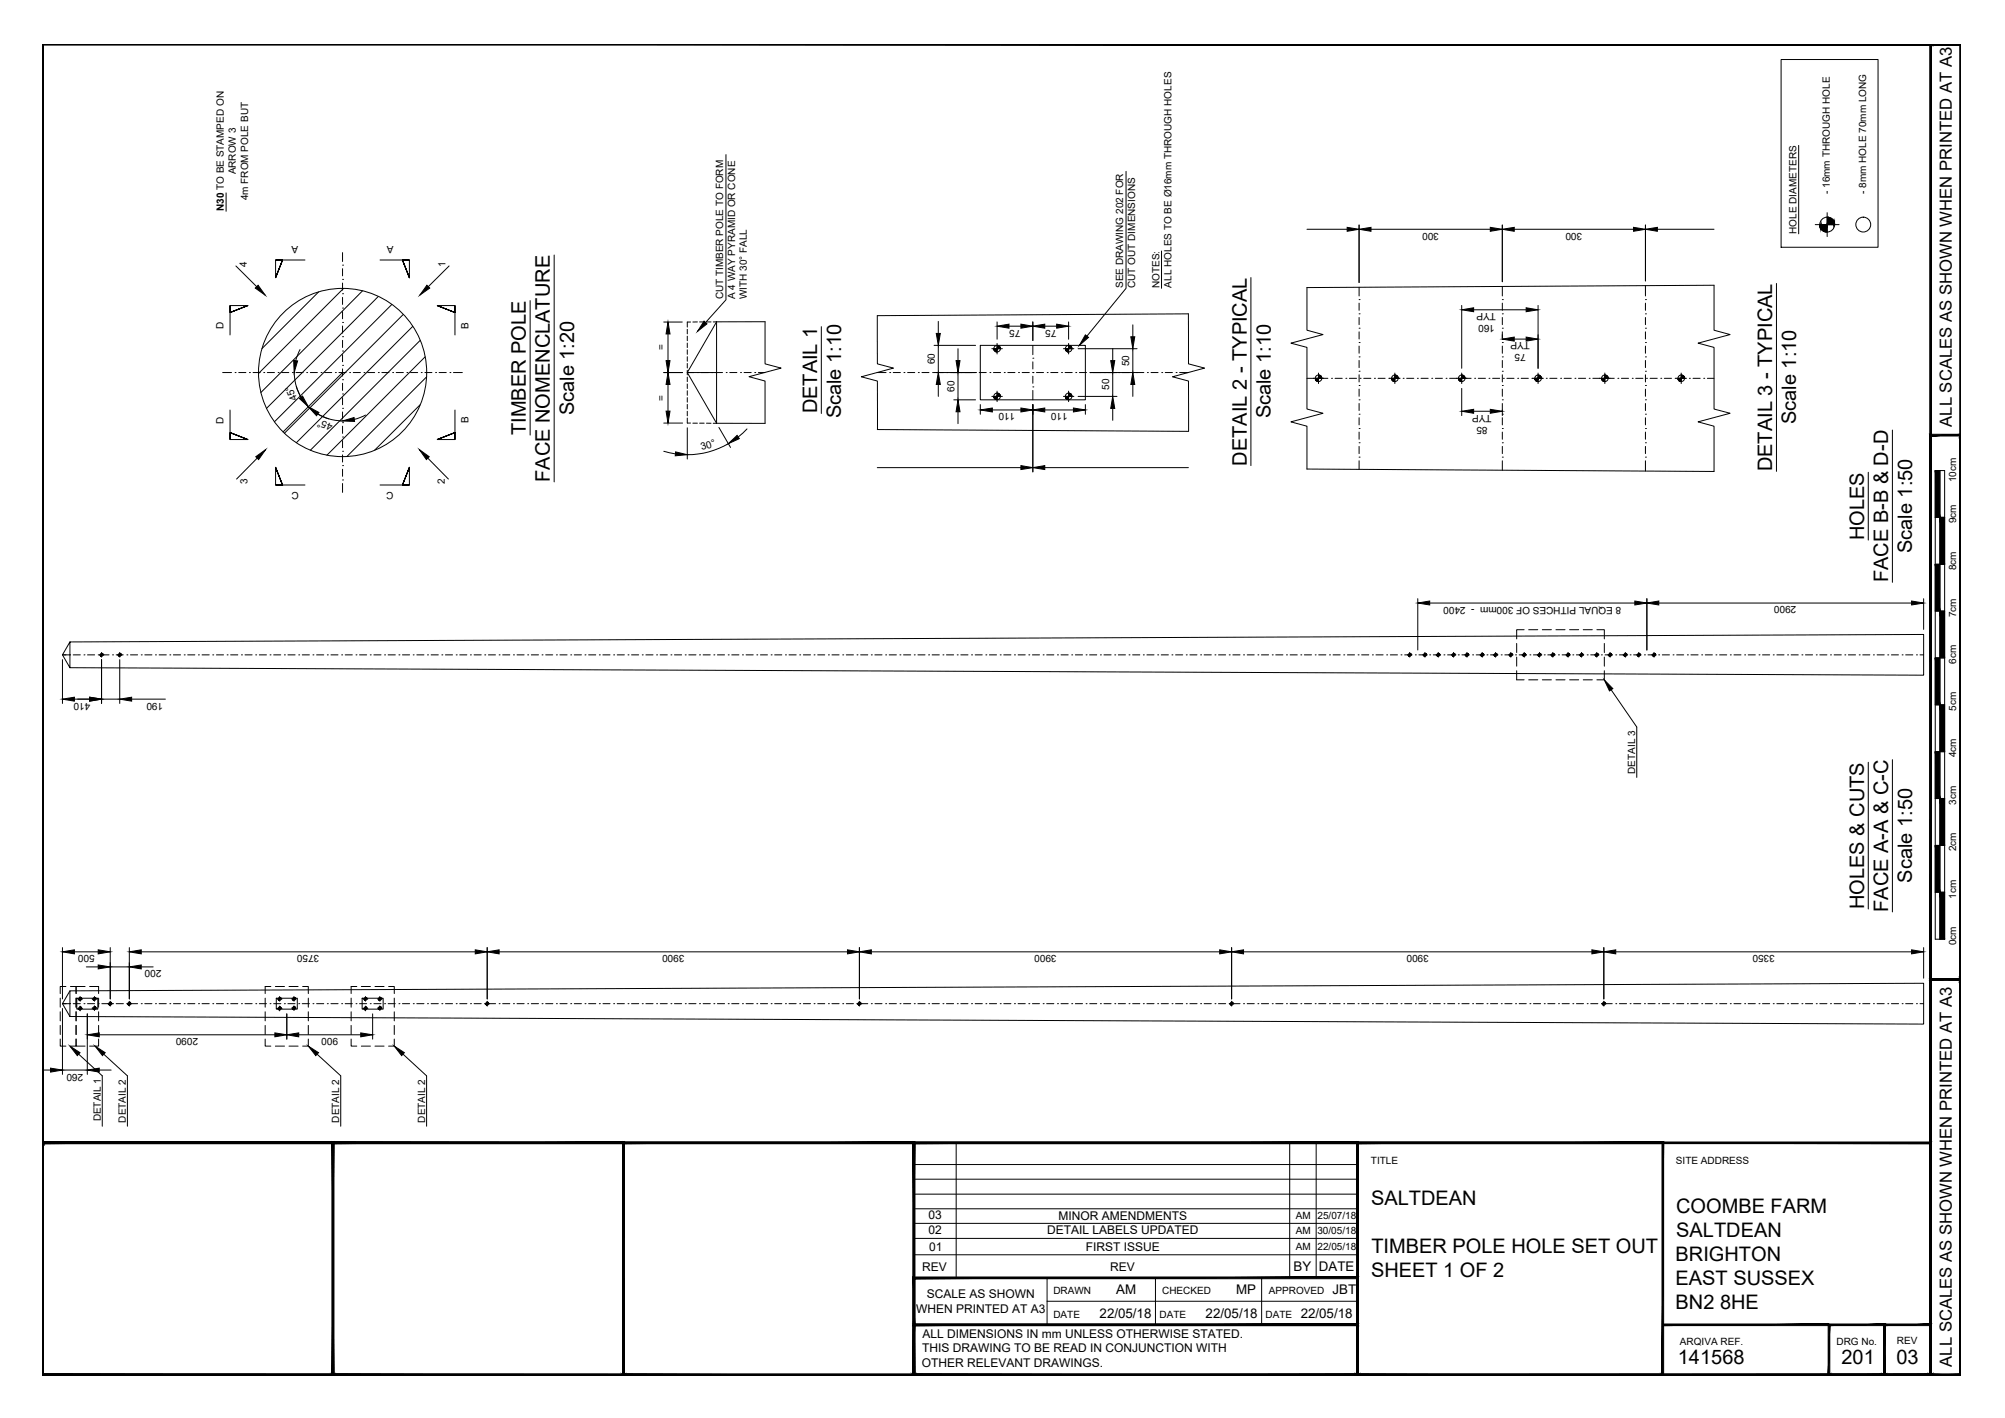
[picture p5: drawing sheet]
<svg xmlns="http://www.w3.org/2000/svg" width="420mm" height="297mm" viewBox="0 0 420 297" stroke-linecap="round" stroke-linejoin="round" font-family="sans-serif">
<defs><g id="words">
<g font-size="4.2">
<text x="120.3" y="87" transform="rotate(-90 120.3 87)">Scale 1:20</text>
<text x="171.2" y="86.6" transform="rotate(-90 171.2 86.6)">DETAIL 1</text>
<text x="176.3" y="87.7" transform="rotate(-90 176.3 87.7)">Scale 1:10</text>
<text x="266.3" y="87.7" transform="rotate(-90 266.3 87.7)">Scale 1:10</text>
<text x="376.4" y="88.9" transform="rotate(-90 376.4 88.9)">Scale 1:10</text>
<text x="110.2" y="91.1" transform="rotate(-90 110.2 91.1)">TIMBER POLE</text>
<text x="115.2" y="100.9" transform="rotate(-90 115.2 100.9)">FACE NOMENCLATURE</text>
<text x="261.2" y="97.5" transform="rotate(-90 261.2 97.5)">DETAIL 2 - TYPICAL</text>
<text x="371.4" y="98.7" transform="rotate(-90 371.4 98.7)">DETAIL 3 - TYPICAL</text>
<text x="390.6" y="113.1" transform="rotate(-90 390.6 113.1)">HOLES</text>
<text x="400.7" y="115.9" transform="rotate(-90 400.7 115.9)">Scale 1:50</text>
<text x="395.7" y="122" transform="rotate(-90 395.7 122)">FACE B-B &amp; D-D</text>
<text x="400.7" y="184.9" transform="rotate(-90 400.7 184.9)">Scale 1:50</text>
<text x="390.6" y="190.4" transform="rotate(-90 390.6 190.4)">HOLES &amp; CUTS</text>
<text x="395.7" y="191" transform="rotate(-90 395.7 191)">FACE A-A &amp; C-C</text>
<text x="287.3" y="252.5">SALTDEAN</text>
<text x="351.2" y="254">COOMBE FARM</text>
<text x="287.4" y="262.5">TIMBER POLE HOLE SET OUT</text>
<text x="351.3" y="259.1">SALTDEAN</text>
<text x="287.3" y="267.5">SHEET 1 OF 2</text>
<text x="351.1" y="269.2">EAST SUSSEX</text>
<text x="351.1" y="264.1">BRIGHTON</text>
<text x="351.1" y="274.2">BN2 8HE</text>
<text x="351.6" y="285.7">141568</text>
<text x="385.9" y="285.7">201</text>
<text x="397.4" y="285.7">03</text>
</g>
<g font-size="3.5">
<text x="409" y="89.4" transform="rotate(-90 409 89.4)">ALL SCALES AS SHOWN WHEN PRINTED AT A3</text>
<text x="409" y="286.3" transform="rotate(-90 409 286.3)">ALL SCALES AS SHOWN WHEN PRINTED AT A3</text>
</g>
<g font-size="2.8">
<text x="271.1" y="266.3">BY</text>
<text x="276.4" y="266.3">DATE</text>
<text x="233.9" y="271.1">AM</text>
<text x="259" y="271.1">MP</text>
<text x="279.3" y="271.1">JBT</text>
<text x="230.4" y="276">22/05/18</text>
<text x="252.7" y="276">22/05/18</text>
<text x="272.6" y="276">22/05/18</text>
</g>
<g font-size="2.5">
<text x="194.5" y="255.4">03</text>
<text x="221.8" y="255.5">MINOR AMENDMENTS</text>
<text x="194.5" y="258.6">02</text>
<text x="194.7" y="262">01</text>
<text x="219.4" y="258.6">DETAIL LABELS UPDATED</text>
<text x="227.5" y="262">FIRST ISSUE</text>
<text x="193.3" y="266.2">REV</text>
<text x="232.6" y="266.2">REV</text>
<text x="192" y="275">WHEN PRINTED AT A3</text>
<text x="194.2" y="272">SCALE AS SHOWN</text>
<text x="193.3" y="280.3">ALL DIMENSIONS IN mm UNLESS OTHERWISE STATED.</text>
<text x="193.2" y="286.3">OTHER RELEVANT DRAWINGS.</text>
<text x="193.3" y="283.3">THIS DRAWING TO BE READ IN CONJUNCTION WITH</text>
</g>
<g font-size="2.1">
<text x="49.5" y="36.5" transform="rotate(-90 49.5 36.5)">ARROW 3</text>
<text x="52" y="42" transform="rotate(-90 52 42)">4m FROM POLE BUT</text>
<text x="383.5" y="40.7" transform="rotate(-90 383.5 40.7)">- 16mm THROUGH HOLE</text>
<text x="391" y="40.7" transform="rotate(-90 391 40.7)">- 8mm HOLE 70mm LONG</text>
<text x="46.9" y="44.3" transform="rotate(-90 46.9 44.3)">N30 TO BE STAMPED ON</text>
<text x="62.5" y="51.6" transform="rotate(-180 62.5 51.6)">A</text>
<text x="82.5" y="51.6" transform="rotate(-180 82.5 51.6)">A</text>
<text x="301.5" y="48.8" transform="rotate(-180 301.5 48.8)">300</text>
<text x="331.6" y="48.8" transform="rotate(-180 331.6 48.8)">300</text>
<text x="376.5" y="49" transform="rotate(-90 376.5 49)">HOLE DIAMETERS</text>
<text x="51.7" y="55.8" transform="rotate(-90 51.7 55.8)">4</text>
<text x="93.3" y="56" transform="rotate(-90 93.3 56)">1</text>
<text x="151.5" y="62.7" transform="rotate(-90 151.5 62.7)">CUT TIMBER POLE TO FORM</text>
<text x="154" y="62.7" transform="rotate(-90 154 62.7)">A 4 WAY PYRAMID OR CONE</text>
<text x="156.5" y="62.7" transform="rotate(-90 156.5 62.7)">WITH 30° FALL</text>
<text x="235.4" y="60.3" transform="rotate(-90 235.4 60.3)">SEE DRAWING 202 FOR</text>
<text x="237.9" y="60.3" transform="rotate(-90 237.9 60.3)">CUT OUT DIMENSIONS</text>
<text x="243" y="60.4" transform="rotate(-90 243 60.4)">NOTES:</text>
<text x="245.5" y="60.2" transform="rotate(-90 245.5 60.2)">ALL HOLES TO BE Ø16mm THROUGH HOLES</text>
<text x="313.5" y="65.6" transform="rotate(-180 313.5 65.6)">TYP</text>
<text x="46.8" y="68.9" transform="rotate(-90 46.8 68.9)">D</text>
<text x="98.2" y="68.9" transform="rotate(-90 98.2 68.9)">B</text>
<text x="213.9" y="69" transform="rotate(-180 213.9 69)">75</text>
<text x="221.4" y="69" transform="rotate(-180 221.4 69)">75</text>
<text x="313.3" y="68.1" transform="rotate(-180 313.3 68.1)">160</text>
<text x="320.6" y="71.7" transform="rotate(-180 320.6 71.7)">TYP</text>
<text x="139.3" y="73.4" transform="rotate(-90 139.3 73.4)">=</text>
<text x="195.9" y="76.3" transform="rotate(-90 195.9 76.3)">60</text>
<text x="236.7" y="76.7" transform="rotate(-90 236.7 76.7)">50</text>
<text x="319.7" y="74.2" transform="rotate(-180 319.7 74.2)">75</text>
<text x="62.3" y="83.6" transform="rotate(-112 62.3 83.6)">45°</text>
<text x="139.3" y="83.9" transform="rotate(-90 139.3 83.9)">=</text>
<text x="200" y="82" transform="rotate(-90 200 82)">60</text>
<text x="232.4" y="81.7" transform="rotate(-90 232.4 81.7)">50</text>
<text x="46.8" y="88.7" transform="rotate(-90 46.8 88.7)">D</text>
<text x="69.8" y="88.8" transform="rotate(-161 69.8 88.8)">45°</text>
<text x="98.2" y="88.6" transform="rotate(-90 98.2 88.6)">B</text>
<text x="212.8" y="86.6" transform="rotate(-180 212.8 86.6)">110</text>
<text x="223.8" y="86.6" transform="rotate(-180 223.8 86.6)">110</text>
<text x="311.7" y="89.4" transform="rotate(-180 311.7 89.4)">85</text>
<text x="312.6" y="86.8" transform="rotate(-180 312.6 86.8)">TYP</text>
<text x="147.1" y="94.3" transform="rotate(-16 147.1 94.3)">30°</text>
<text x="51.8" y="101.3" transform="rotate(-90 51.8 101.3)">3</text>
<text x="93.2" y="101.3" transform="rotate(-90 93.2 101.3)">2</text>
<text x="409.9" y="101" transform="rotate(-90 409.9 101)">10cm</text>
<text x="62.6" y="103" transform="rotate(-180 62.6 103)">C</text>
<text x="82.5" y="103" transform="rotate(-180 82.5 103)">C</text>
<text x="409.9" y="109.6" transform="rotate(-90 409.9 109.6)">9cm</text>
<text x="409.9" y="119.5" transform="rotate(-90 409.9 119.5)">8cm</text>
<text x="339.7" y="127.1" transform="rotate(-180 339.7 127.1)">8 EQUAL PITHCES OF 300mm - 2400</text>
<text x="376.4" y="127" transform="rotate(-180 376.4 127)">2900</text>
<text x="409.9" y="129.3" transform="rotate(-90 409.9 129.3)">7cm</text>
<text x="409.9" y="139.1" transform="rotate(-90 409.9 139.1)">6cm</text>
<text x="18.9" y="147.2" transform="rotate(-180 18.9 147.2)">410</text>
<text x="34.2" y="147.2" transform="rotate(-180 34.2 147.2)">190</text>
<text x="409.9" y="148.9" transform="rotate(-90 409.9 148.9)">5cm</text>
<text x="409.9" y="158.6" transform="rotate(-90 409.9 158.6)">4cm</text>
<text x="342.7" y="162.1" transform="rotate(-90 342.7 162.1)">DETAIL 3</text>
<text x="409.9" y="168.6" transform="rotate(-90 409.9 168.6)">3cm</text>
<text x="409.9" y="178.3" transform="rotate(-90 409.9 178.3)">2cm</text>
<text x="409.9" y="188.3" transform="rotate(-90 409.9 188.3)">1cm</text>
<text x="409.9" y="198" transform="rotate(-90 409.9 198)">0cm</text>
<text x="19.8" y="200.1" transform="rotate(-180 19.8 200.1)">500</text>
<text x="33.8" y="203.3" transform="rotate(-180 33.8 203.3)">200</text>
<text x="66.9" y="200.1" transform="rotate(-180 66.9 200.1)">3750</text>
<text x="143.4" y="200.1" transform="rotate(-180 143.4 200.1)">3900</text>
<text x="221.4" y="200.1" transform="rotate(-180 221.4 200.1)">3900</text>
<text x="299.4" y="200.1" transform="rotate(-180 299.4 200.1)">3900</text>
<text x="371.9" y="200.1" transform="rotate(-180 371.9 200.1)">3350</text>
<text x="41.5" y="217.5" transform="rotate(-180 41.5 217.5)">2090</text>
<text x="70.8" y="217.5" transform="rotate(-180 70.8 217.5)">900</text>
<text x="17.4" y="224.9" transform="rotate(-180 17.4 224.9)">260</text>
<text x="21.1" y="234.9" transform="rotate(-90 21.1 234.9)">DETAIL 1</text>
<text x="26.4" y="235.2" transform="rotate(-90 26.4 235.2)">DETAIL 2</text>
<text x="71.1" y="235.2" transform="rotate(-90 71.1 235.2)">DETAIL 2</text>
<text x="89.1" y="235.2" transform="rotate(-90 89.1 235.2)">DETAIL 2</text>
<text x="287.3" y="243.9">TITLE</text>
<text x="351.2" y="243.9">SITE ADDRESS</text>
<text x="271.5" y="255.3">AM</text>
<text x="276.1" y="255.3">25/07/18</text>
<text x="271.5" y="261.9">AM</text>
<text x="271.5" y="258.4">AM</text>
<text x="276.1" y="258.4">30/05/18</text>
<text x="276.1" y="261.9">22/05/18</text>
<text x="220.8" y="271.1">DRAWN</text>
<text x="243.5" y="271.1">CHECKED</text>
<text x="265.9" y="271.1">APPROVED</text>
<text x="220.8" y="276">DATE</text>
<text x="243" y="276">DATE</text>
<text x="265.2" y="276">DATE</text>
<text x="352.1" y="281.6">ARQIVA REF.</text>
<text x="384.8" y="281.6">DRG No.</text>
<text x="397.5" y="281.6">REV</text>
</g>
</g></defs>
<g fill="none" stroke="#000" stroke-width=".21">
<path d="M373.2 12.5h20.4v39.3h-20.4zM152.1 32.4v30.4l-4.2 4.8M236 35.9v24.5l-8.2 10M376.9 30.5v18.5M47.4 40.4v3.9M49.4 55.7l4.4 4.3M57.7 54.5h1.5l-1.5 3.7 1.5-3.7-1.5 3.7v-3.7h6.2M71.8 58.5h.1M71.8 55.5h.1M71.8 52.9v1.9M71.8 56.3v1.5M71.8 59.3v1.5"/>
<path d="M79.6 54.5h6.2v3.7l-1.5-3.7 1.5 3.7-1.5-3.7h1.5M94.1 55.7l-4.3 4.3M116.1 53.4v47.5M243.4 52.6v7.8M262.1 58.1v39.4M273.9 48h8.4M284.8 47.1v12.1M287.3 48h25M314.8 47.1v11.9M317.3 48h25M344.8 47.1v11.7M344.8 59.8v2.2"/>
<path d="M347.3 48h11.9M372.3 59.4v39.3M380.4 47.1h5M382.9 44.6v5M46.7 78h1.8M48.2 64v1.5l3.7-1.5-3.7 1.5 3.7-1.5h-3.7v6.2M49.3 78h.1M50 78h1.5M52.3 78h.1M53 78h1.5M55.3 78h.1M56 78h1.5"/>
<path d="M58.3 78h.1M59 78h1.5M61.3 78h.1M61.7 78a10.1 10.1 0 0 0 10.1 10.2M62 78h1.5M62.9 73.2l-.9 2.4M64.3 78h.1M65 78h1.5M66.8 61.2l-11.9 11.8M67.3 78h.1M68 78h1.5M70.3 78h.1"/>
<path d="M71 78h1.5M71.8 79.5h.1M71.8 76.5h.1M71.8 73.5h.1M71.8 70.5h.1M71.8 67.5h.1M71.8 64.5h.1M71.8 61.5h.1M71.8 62.3v1.5M71.8 65.3v1.5M71.8 68.3v1.5M71.8 71.3v1.5"/>
<path d="M71.8 74.3v1.5M71.8 77.3v1.5M71.8 78l-12.5 12.5M72 60.4l-17.8 17.9M73.3 78h.1M74 78h1.5M76 60.9l-21.3 21.3M76.3 78h.1M77 78h1.5M79.3 62.1l-23.5 23.5M79.3 78h.1M80 78h1.5"/>
<path d="M82.1 63.8l-24.6 24.6M82.3 78h.1M83 78h1.5M84.5 65.9l-24.9 24.9M85.3 78h.1M86 78h1.5M86.5 68.4l-24.4 24.4M88.1 71.3l-23.1 23M88.3 78h.1M89 78h1.5M89.1 74.8l-20.6 20.6M89.4 79l-16.7 16.6"/>
<path d="M91.3 78h.1M92 78h1.5M94.3 78h.1M95 78h1.9M95.3 64v1.5l-3.7-1.5 3.7 1.5-3.7-1.5h3.7v6.2M111.1 63v28.1M139.1 78h3.9M139.1 67.5h3.9M140 70v5.5M144 78h7.4M144 69v.9M144 70.4v1"/>
<path d="M144 71.9v.9M144 73.3v.9M144 74.7v1M144 76.1v1M144 77.6v.9M144 79v.9M144.7 67.5h-.7v1M146.1 67.4l-.9 .1M146.2 78h.1M146.6 67.4h1M148 67.4h1M149.2 78h.1"/>
<path d="M150.2 67.4l-6.2 10.6 6.2 10.7M150.2 67.4h10.1v8.8l3.4 .9-6.7 1.8 3.3 .9v8.9h-10.1M150.2 67.4h-.7M150.2 67.4v21.3M152.2 78h.1M152.9 78h1.5M155.2 78h.1M155.9 78h1.5M158.2 78h.1M158.9 78h1.4M172.1 68.4v18.2M183.8 78h1.9"/>
<path d="M186.4 78h.1M187.2 78h1.5M189.4 78h.1M190.2 78h1.5M192.4 78h.1M193.2 78h1.5M195.4 78h.1M195.7 78h8.7M195.7 72.3h8.7M196.6 67.3v2.6M196.6 72.3v5.7M198.4 78h.1"/>
<path d="M200.8 73v2.5M200.8 78v5.8M201.4 78h.1M204.4 78h.1M205.2 78h1.5M205.4 72.3h22v11.5h-22zM207.4 78h.1M207.8 73h2.2M208.2 78h1.5M208.9 67.4v3.7M208.9 71.9v2.2M210.4 78h.1"/>
<path d="M211.2 78h1.5M211.4 68.3h2.5M213.4 78h.1M214.2 78h1.5M216.4 78h.1M216.4 75h.1M216.4 67.4v3.9M216.4 72.3v2M216.4 75.8v1.5M216.4 78.8v1.5M217.2 78h1.5M218.9 68.3h2.5"/>
<path d="M219.4 78h.1M220.2 78h1.5M222.4 78h.1M222.8 73h2.2M223.2 78h1.5M223.9 67.4v3.7M223.9 71.9v2.2M225.4 78h.1M225.9 73h12.4M226.2 78h1.5M228.4 78h.1M228.4 78h11.3"/>
<path d="M231.4 78h.1M233.2 73v2.5M233.2 78v5M234.4 78h.1M237.4 68.1v2.4M237.4 73v5M237.4 78h.1M240.4 78h.1M241.2 78h1.5M243.4 78h.1M244.2 78h1.5M246.5 78h.1"/>
<path d="M247.2 78h1.8M273.9 60.2l85.3-.4v9.4l3.3 .9-6.7 1.8 3.4 .9v12.9l3.3 .9-6.7 1.8 3.4 .9v9.5l-85.3-.5M273.9 79.2h4.4M273.9 60.2v9l3.3 .9-6.7 1.8 3.4 .9v12.9l3.3 .9-6.7 1.8 3.4 .9v9M276 79.2h.1M276.3 78.1v2.2M279 79.2h.1M279.8 79.2h1.5M282 79.2h.1M282.8 79.2h1.5M284.8 77.8h.1M284.8 74.8h.1"/>
<path d="M284.8 71.8h.1M284.8 68.7h.1M284.8 65.7h.1M284.8 62.8h.1M284.8 60.2v1.8M284.8 63.5v1.5M284.8 66.5v1.5M284.8 69.5v1.5M284.8 72.5v1.5M284.8 75.5v1.5M284.8 78.5v1.5M285 79.2h.1"/>
<path d="M285.8 79.2h1.5M288 79.2h.1M288.8 79.2h1.5M291 79.2h.1M291.2 79.2h2.2M292.3 78.1v2.2M294 79.2h.1M294.8 79.2h1.5M297 79.2h.1M297.8 79.2h1.5M300 79.2h.1M300.8 79.2h1.5"/>
<path d="M303 79.2h.1M303.8 79.2h4.5M306 79.2h.1M306.3 64v13.2M306.3 78.1v2.2M308.8 64.9h11M309 79.2h.1M309.8 79.2h1.5M312 79.2h.1M312.8 79.2h1.5M314.8 77.8h.1M314.8 74.8h.1"/>
<path d="M314.8 71.8h.1M314.8 68.7h.1M314.8 65.7h.1M314.8 62.8h.1M314.8 60v2M314.8 63.5v1.5M314.8 66.5v1.5M314.8 69.5v1.5M314.8 72.5v1.5M314.8 75.5v1.5M314.8 78.5v1.5M315 79.2h.1"/>
<path d="M315.8 79.2h1.5M317.3 71h2.5M318 79.2h.1M318.8 79.2h1.5M321 79.2h.1M321.2 79.2h2.2M322.3 64v13.2M322.3 78.1v2.2M324 79.2h.1M324.8 79.2h1.5M327 79.2h.1M327.8 79.2h1.5"/>
<path d="M330 79.2h.1M330.8 79.2h1.5M333 79.2h.1M333.8 79.2h4.5M336 79.2h.1M336.3 78.1v2.2M339 79.2h.1M339.8 79.2h1.5M342 79.2h.1M342.8 79.2h1.5M344.8 77.8h.1M344.8 74.8h.1"/>
<path d="M344.8 71.8h.1M344.8 68.7h.1M344.8 65.7h.1M344.8 62.8h.1M344.8 63.5v1.5M344.8 66.5v1.5M344.8 69.5v1.5M344.8 72.5v1.5M344.8 75.5v1.5M344.8 78.5v1.5M345 79.2h.1M345.8 79.2h1.5"/>
<path d="M348 79.2h.1M348.8 79.2h1.5M351 79.2h.1M351.2 79.2h2.2M352.3 78.1v2.2M354 79.2h.1M354.8 79.2h1.5M357 79.2h.1M357.8 79.2h1.4M48.2 85.9v6.2h3.7l-3.7-1.5 3.7 1.5-3.7-1.5v1.5M53.9 96l-4.3 4.4M62.1 80.9l1 2.3"/>
<path d="M66.6 86.7l2.3 1M71.8 97.5h.1M71.8 94.5h.1M71.8 91.5h.1M71.8 88.5h.1M71.8 85.5h.1M71.8 82.5h.1M71.8 80.3v1.5M71.8 83.3v1.5M71.8 86.3v1.5M71.8 89.3v1.5M71.8 92.3v1.5"/>
<path d="M71.8 95.3v1.5M71.8 98.3v1.5M76.6 86.9l-2.3 1M88.1 84.8l-9.6 9.5M89.6 96l4.4 4.4M95.3 85.9v6.2h-3.7l3.7-1.5-3.7 1.5 3.7-1.5v1.5M139.1 94.5l2.4 .6M139.1 88.6h3.9M140 80.5v5.6M144 80.4v1M144 81.9v.9M144 83.3v.9"/>
<path d="M144 84.7v1M144 86.1v1M144 87.6v1h.7M144 89.6v6.6M145.2 88.6h.9M146.6 88.6h1M148 88.6l1 .1M149.5 88.7h.7M150.7 89.5l2.4 4.2M152.6 92.9a16.8 16.8 0 0 1-8.6 2.4M156.5 89.9l-1.8 1.6M183.8 90l65.3 .4v-10.6l-3.4-.9 6.7-1.8-3.3-.9-.1-10.5-65.2 .4 .1 10.1 3.3 .9-6.7 1.8 3.4 .9v10.2"/>
<path d="M183.8 98h30.1M196.6 80.5v2.5M199.9 83.8h4.5M200.8 86.3v2.5M205.4 84.8v2M207.8 83h2.2M207.9 85.9h6M208.9 81.9v2.2M216.4 81h.1M216.4 81.8v2M216.4 84.8v14M218.9 98h30.1"/>
<path d="M218.9 85.9h6M222.8 83h2.2M223.9 81.9v2.2M225.9 83h8.2M227.4 84.8v2M233.2 85.6v2.5M237.4 80.5v2.5M284.8 95.8h.1M284.8 92.8h.1M284.8 89.8h.1M284.8 86.8h.1M284.8 83.8h.1"/>
<path d="M284.8 80.8h.1M284.8 81.5v1.5M284.8 84.5v1.5M284.8 87.5v1.5M284.8 90.5v1.5M284.8 93.5v1.5M284.8 96.5v1.8M306.3 81.4v5.7M308.8 86.1h3.5M314.8 95.8h.1M314.8 92.8h.1M314.8 89.8h.1"/>
<path d="M314.8 86.8h.1M314.8 83.8h.1M314.8 80.8h.1M314.8 81.5v1.5M314.8 84.5v2.6M314.8 87.5v1.5M314.8 90.5v1.5M314.8 93.5v1.5M314.8 96.5v2M344.8 95.8h.1M344.8 92.8h.1M344.8 89.8h.1"/>
<path d="M344.8 86.8h.1M344.8 83.8h.1M344.8 80.8h.1M344.8 81.5v1.5M344.8 84.5v1.5M344.8 87.5v1.5M344.8 90.5v1.5M344.8 93.5v1.5M344.8 96.5v2.2M391.5 98.9v14.2M396.6 90.1v31.9M405.5 98.6h2v98.1h-2z"/>
<path d="M406.5 98.6v98.1M57.7 101.6h1.5l-1.5-3.7 1.5 3.7-1.5-3.7v3.7h6.2M71.8 100.5h.1M71.8 101.3v1.8M79.6 101.6h6.2v-3.7l-1.5 3.7 1.5-3.7-1.5 3.7h1.5M405.5 118.2h2M405.5 108.4h2M13.1 138.2v9.2M13.1 137.2h1.6M14.6 137.2h.1M14.7 134.5l-1.6 2.7 1.6 2.7 388.4 1.5v-8.5l-388.4 1.6v5.4M15.3 137.2h1.5"/>
<path d="M17.6 137.2h.1M18.3 137.2h1.5M20.6 137.2h.1M20.8 137.2h2M21.3 136.7v1M21.3 138.2v9.2M23.6 137.2h.1M24.3 137.2h1.5M25.1 136.7v1M25.1 138.2v9.2M26.6 137.2h.1M27.3 137.2h1.5"/>
<path d="M29.6 137.2h.1M30.3 137.2h1.5M32.6 137.2h.1M33.3 137.2h1.5M35.6 137.2h.1M36.3 137.2h1.5M38.6 137.2h.1M39.3 137.2h1.5M41.6 137.2h.1M42.3 137.2h1.5M44.6 137.2h.1M45.3 137.2h1.5"/>
<path d="M47.6 137.2h.1M48.3 137.2h1.5M50.6 137.2h.1M51.3 137.2h1.5M53.6 137.2h.1M54.3 137.2h1.5M56.6 137.2h.1M57.3 137.2h1.5M59.6 137.2h.1M60.3 137.2h1.5M62.6 137.2h.1M63.3 137.2h1.5"/>
<path d="M65.6 137.2h.1M66.3 137.2h1.5M68.6 137.2h.1M69.3 137.2h1.5M71.6 137.2h.1M72.3 137.2h1.5M74.6 137.2h.1M75.3 137.2h1.5M77.6 137.2h.1M78.3 137.2h1.5M80.6 137.2h.1M81.3 137.2h1.5"/>
<path d="M83.6 137.2h.1M84.3 137.2h1.5M86.6 137.2h.1M87.3 137.2h1.5M89.6 137.2h.1M90.3 137.2h1.5M92.6 137.2h.1M93.3 137.2h1.5M95.6 137.2h.1M96.3 137.2h1.5M98.6 137.2h.1M99.3 137.2h1.5"/>
<path d="M101.6 137.2h.1M102.3 137.2h1.5M104.6 137.2h.1M105.3 137.2h1.5M107.6 137.2h.1M108.3 137.2h1.5M110.6 137.2h.1M111.3 137.2h1.5M113.6 137.2h.1M114.3 137.2h1.5M116.6 137.2h.1M117.3 137.2h1.5"/>
<path d="M119.6 137.2h.1M120.3 137.2h1.5M122.6 137.2h.1M123.3 137.2h1.5M125.6 137.2h.1M126.3 137.2h1.5M128.6 137.2h.1M129.3 137.2h1.5M131.6 137.2h.1M132.3 137.2h1.5M134.6 137.2h.1M135.3 137.2h1.5"/>
<path d="M137.6 137.2h.1M138.3 137.2h1.5M140.6 137.2h.1M141.3 137.2h1.5M143.6 137.2h.1M144.3 137.2h1.5M146.6 137.2h.1M147.3 137.2h1.5M149.6 137.2h.1M150.3 137.2h1.5M152.6 137.2h.1M153.3 137.2h1.5"/>
<path d="M155.6 137.2h.1M156.3 137.2h1.5M158.6 137.2h.1M159.3 137.2h1.5M161.6 137.2h.1M162.3 137.2h1.5M164.6 137.2h.1M165.3 137.2h1.5M167.6 137.2h.1M168.3 137.2h1.5M170.6 137.2h.1M171.4 137.2h1.4"/>
<path d="M173.6 137.2h.1M174.3 137.2h1.5M176.6 137.2h.1M177.3 137.2h1.5M179.6 137.2h.1M180.3 137.2h1.5M182.6 137.2h.1M183.3 137.2h1.5M185.6 137.2h.1M186.3 137.2h1.5M188.6 137.2h.1M189.3 137.2h1.5"/>
<path d="M191.6 137.2h.1M192.3 137.2h1.6M194.6 137.2h.1M195.3 137.2h1.5M197.6 137.2h.1M198.3 137.2h1.5M200.6 137.2h.1M201.3 137.2h1.5M203.6 137.2h.1M204.4 137.2h1.4M206.6 137.2h.1M207.3 137.2h1.5"/>
<path d="M209.6 137.2h.1M210.3 137.2h1.5M212.6 137.2h.1M213.3 137.2h1.5M215.6 137.2h.1M216.4 137.2h1.4M218.6 137.2h.1M219.3 137.2h1.5M221.6 137.2h.1M222.3 137.2h1.5M224.6 137.2h.1M225.3 137.2h1.6"/>
<path d="M227.6 137.2h.1M228.3 137.2h1.5M230.6 137.2h.1M231.3 137.2h1.5M233.6 137.2h.1M234.3 137.2h1.5M236.6 137.2h.1M237.3 137.2h1.6M239.6 137.2h.1M240.3 137.2h1.5M242.6 137.2h.1M243.3 137.2h1.5"/>
<path d="M245.6 137.2h.1M246.3 137.2h1.5M248.6 137.2h.1M249.4 137.2h1.4M251.6 137.2h.1M252.3 137.2h1.5M254.6 137.2h.1M255.3 137.2h1.5M257.6 137.2h.1M258.3 137.2h1.5M260.6 137.2h.1M261.4 137.2h1.4"/>
<path d="M263.6 137.2h.1M264.3 137.2h1.5M266.6 137.2h.1M267.3 137.2h1.5M269.6 137.2h.1M270.3 137.2h1.6M272.6 137.2h.1M273.3 137.2h1.5M275.6 137.2h.1M276.3 137.2h1.5M278.6 137.2h.1M279.3 137.2h1.5"/>
<path d="M281.6 137.2h.1M282.3 137.2h1.6M284.6 137.2h.1M285.3 137.2h1.5M287.6 137.2h.1M288.3 137.2h1.5M290.6 137.2h.1M291.3 137.2h1.5M293.6 137.2h.1M294.4 137.2h1.5M295.4 136.7v1M296.6 137.2h.1"/>
<path d="M297.1 125.4v10.8M297.3 137.2h1.8M298.6 136.7v1M299.6 137.2h.1M299.6 126.3h43M300.3 137.2h1.6M301.4 136.7v1M302.6 137.2h.1M303.3 137.2h1.8M304.6 136.7v1M305.6 137.2h.1M306.4 137.2h1.5"/>
<path d="M307.4 136.7v1M308.6 137.2h.1M309.3 137.2h1.8M310.6 136.7v1M311.6 137.2h.1M312.3 137.2h1.6M313.4 136.7v1M314.6 137.2h.1M315.3 137.2h1.8M316.6 136.7v1M317.6 137.2h.1M317.8 134.8v1.9"/>
<path d="M317.8 137.6v2M318.4 137.2h1.5M319.4 131.9h-1.6v1.9M319.4 136.7v1M320.3 131.9h1.9M320.6 137.2h.1M321.3 137.2h1.8M322.6 136.7v1M323.2 131.9h1.9M323.6 137.2h.1M324.3 137.2h1.6M325.4 136.7v1"/>
<path d="M326.1 131.9h1.9M326.6 137.2h.1M327.3 137.2h1.8M328.6 136.7v1M328.9 131.9h1.9M329.6 137.2h.1M330.3 137.2h1.6M331.4 136.7v1M331.8 131.9h1.9M332.6 137.2h.1M333.3 137.2h1.8M334.6 136.7v1"/>
<path d="M334.6 131.9h1.6v1.9M335.6 137.2h.1M336.2 134.8v1.9M336.2 137.6v2M336.3 137.2h1.6M337.4 136.7v1M338.6 137.2h.1M339.4 137.2h1.7M340.6 136.7v1M341.6 137.2h.1M342.3 137.2h1.6M343.4 136.7v1"/>
<path d="M344.6 137.2h.1M345.1 125.4v10.8M345.3 137.2h1.8M346.6 136.7v1M347.6 137.2h.1M347.6 126.3h53M348.3 137.2h1.5M350.6 137.2h.1M351.4 137.2h1.4M353.6 137.2h.1M354.3 137.2h1.5M356.6 137.2h.1"/>
<path d="M357.3 137.2h1.5M359.6 137.2h.1M360.3 137.2h1.6M362.6 137.2h.1M363.4 137.2h1.4M365.6 137.2h.1M366.3 137.2h1.5M368.6 137.2h.1M369.3 137.2h1.5M371.6 137.2h.1M372.3 137.2h1.6M374.6 137.2h.1"/>
<path d="M375.3 137.2h1.5M377.6 137.2h.1M378.3 137.2h1.5M380.6 137.2h.1M381.3 137.2h1.5M383.6 137.2h.1M384.4 137.2h1.5M386.6 137.2h.1M387.3 137.2h1.5M389.6 137.2h.1M390.3 137.2h1.5M392.6 137.2h.1"/>
<path d="M393.3 137.2h1.6M395.6 137.2h.1M396.4 137.2h1.4M398.6 137.2h.1M399.3 137.2h1.5M401.6 137.2h.1M402.3 137.2h.8M403.1 125.4v6.4M405.5 137.8h2M405.5 128h2M15.6 146.5h3.2M21.3 146.5h3.8"/>
<path d="M27.6 146.5h7.1M317.8 140.5v1.9h1.6M320.3 142.4h1.9M323.2 142.4h1.9M326.1 142.4h1.9M328.9 142.4h1.9M331.8 142.4h1.9M336.2 140.5v1.9h-1.6M337.6 144.5l5.4 7.8v10.6M391.5 159.7v30.7M396.6 159.1v31.9M405.5 157.5h2"/>
<path d="M405.5 147.7h2M405.5 177.1h2M405.5 167.3h2M13.1 198.5v10.8M15.6 199.4h5M23.1 198.5v10.8M27.1 198.5v10.8M29.6 199.4h70M102.1 198.5v10.8M104.6 199.4h73M180.1 198.5v10.8M182.6 199.4h73"/>
<path d="M258.1 198.5v10.8M260.6 199.4h73M336.1 198.5v10.8M338.6 199.4h62M403.1 198.5v6.4M405.5 186.9h2M12.6 217.7v1.4h1.2M12.6 209.1v1.9M12.6 211.9v1.9M12.6 214.8v1.9M13.1 210.2h1.6M13.1 211.2v13.9"/>
<path d="M13.8 206.7h-1.2v1.4M14.6 210.2h.1M14.7 207.6l388.4-1.6v8.5l-388.4-1.6zM14.7 207.6l-1.6 2.6 1.6 2.7M14.8 219.1h1.1v-1.4v1.4h1.9M14.8 206.7h3M15.3 210.2h1.5M15.9 206.7v1.4M15.9 209.1v1.9M15.9 211.9v1.9M15.9 214.8v1.9M16.1 209.1h4.4v2.3h-4.4z"/>
<path d="M16.3 209.3h1M16.3 211.2h1M16.8 208.7v1M16.8 210.8v1M17.6 210.2h.1M18.1 202.5h2.5M18.3 212.4v12.7M18.3 210.2h1.5M18.8 206.7h1.9v1.4M19.3 211.2h1M19.3 209.3h1M19.8 208.7v1"/>
<path d="M19.8 210.7v1M20.6 210.2h.1M20.7 217.7v1.4h-1.9M20.7 209.1v1.9M20.7 211.9v1.9M20.7 214.8v1.9M20.8 216.8h36.8M21.3 210.2h2.3M23.1 209.7v1.1M23.1 202.5h4M23.6 210.2h.1M24.3 210.2h1.6"/>
<path d="M26.6 210.2h.1M26.6 210.2h2.2M27.1 209.7v1.1M29.6 210.2h.1M29.6 202.5h2.5M30.3 210.2h1.5M32.6 210.2h.1M33.3 210.2h1.5M35.6 210.2h.1M36.4 210.2h1.4M38.6 210.2h.1M39.3 210.2h1.5"/>
<path d="M41.6 210.2h.1M42.3 210.2h1.5M44.6 210.2h.1M45.3 210.2h1.5M47.6 210.2h.1M48.4 210.2h1.4M50.6 210.2h.1M51.3 210.2h1.5M53.6 210.2h.1M54.3 210.2h1.5M55.6 217.7v1.4h1.2M55.6 209.1v1.9"/>
<path d="M55.6 211.9v1.9M55.6 214.8v1.9M56.6 210.2h.1M56.8 206.7h-1.2v1.4M57.3 210.2h1.6M57.7 206.7h1.9M57.7 219.1h1.9M57.9 209.1h4.4v2.3h-4.4zM58.1 209.3h1M58.1 211.2h1M58.6 208.7v1M58.6 210.8v1"/>
<path d="M59.6 210.2h.1M60.1 212.4v5.3M60.3 210.2h1.5M60.6 206.7h1.9M60.6 219.1h1.9M61.1 211.2h1M61.1 209.3h1M61.6 208.7v1M61.6 210.7v1M62.6 210.2h.1M62.6 216.8h13M63.3 210.2h1.5"/>
<path d="M63.4 206.7h1.2v1.4M64.6 217.7v1.4h-1.2M64.6 209.1v1.9M64.6 211.9v1.9M64.6 214.8v1.9M65.6 210.2h.1M66.3 210.2h1.5M68.6 210.2h.1M69.3 210.2h1.6M71.6 210.2h.1M72.3 210.2h1.5M73.6 217.7v1.4h1.2"/>
<path d="M73.6 209.1v1.9M73.6 211.9v1.9M73.6 214.8v1.9M74.6 210.2h.1M74.8 206.7h-1.2v1.4M75.3 210.2h1.5M75.7 206.7h1.9M75.7 219.1h1.9M75.9 209.1h4.4v2.3h-4.4zM76.1 209.3h1M76.1 211.2h1M76.6 208.7v1"/>
<path d="M76.6 210.8v1M77.6 210.2h.1M78.1 212.4v5.3M78.3 210.2h1.5M78.6 206.7h1.9M78.6 219.1h1.9M79.1 211.2h1M79.1 209.3h1M79.6 208.7v1M79.6 210.7v1M80.6 210.2h.1M81.4 210.2h1.4"/>
<path d="M81.4 206.7h1.2v1.4M82.6 217.7v1.4h-1.2M82.6 209.1v1.9M82.6 211.9v1.9M82.6 214.8v1.9M83.6 210.2h.1M84.3 210.2h1.5M86.6 210.2h.1M87.3 210.2h1.5M89.6 210.2h.1M90.3 210.2h1.5M92.6 210.2h.1"/>
<path d="M93.4 210.2h1.4M95.6 210.2h.1M96.3 210.2h1.5M98.6 210.2h.1M99.3 210.2h1.5M101.6 210.2h.1M101.6 210.2h2.3M102.1 209.7v1.1M104.6 210.2h.1M105.3 210.2h1.5M107.6 210.2h.1M108.3 210.2h1.5"/>
<path d="M110.6 210.2h.1M111.3 210.2h1.5M113.6 210.2h.1M114.3 210.2h1.6M116.6 210.2h.1M117.3 210.2h1.5M119.6 210.2h.1M120.3 210.2h1.5M122.6 210.2h.1M123.3 210.2h1.5M125.6 210.2h.1M126.4 210.2h1.4"/>
<path d="M128.6 210.2h.1M129.3 210.2h1.5M131.6 210.2h.1M132.3 210.2h1.5M134.6 210.2h.1M135.3 210.2h1.5M137.6 210.2h.1M138.4 210.2h1.4M140.6 210.2h.1M141.3 210.2h1.5M143.6 210.2h.1M144.3 210.2h1.5"/>
<path d="M146.6 210.2h.1M147.3 210.2h1.6M149.6 210.2h.1M150.3 210.2h1.5M152.6 210.2h.1M153.3 210.2h1.5M155.6 210.2h.1M156.3 210.2h1.5M158.6 210.2h.1M159.3 210.2h1.6M161.6 210.2h.1M162.3 210.2h1.5"/>
<path d="M164.6 210.2h.1M165.3 210.2h1.5M167.6 210.2h.1M168.3 210.2h1.5M170.6 210.2h.1M171.4 210.2h1.4M173.6 210.2h.1M174.3 210.2h1.5M176.6 210.2h.1M177.3 210.2h1.5M179.6 210.2h.1M179.6 210.2h2.2"/>
<path d="M180.1 209.7v1.1M182.6 210.2h.1M183.4 210.2h1.4M185.6 210.2h.1M186.3 210.2h1.5M188.6 210.2h.1M189.3 210.2h1.5M191.6 210.2h.1M192.3 210.2h1.6M194.6 210.2h.1M195.3 210.2h1.5M197.6 210.2h.1"/>
<path d="M198.3 210.2h1.5M200.6 210.2h.1M201.3 210.2h1.5M203.6 210.2h.1M204.4 210.2h1.5M206.6 210.2h.1M207.3 210.2h1.5M209.6 210.2h.1M210.3 210.2h1.5M212.6 210.2h.1M213.3 210.2h1.5M215.6 210.2h.1"/>
<path d="M216.4 210.2h1.4M218.6 210.2h.1M219.3 210.2h1.5M221.6 210.2h.1M222.3 210.2h1.5M224.6 210.2h.1M225.3 210.2h1.6M227.6 210.2h.1M228.4 210.2h1.4M230.6 210.2h.1M231.3 210.2h1.5M233.6 210.2h.1"/>
<path d="M234.3 210.2h1.5M236.6 210.2h.1M237.3 210.2h1.6M239.6 210.2h.1M240.3 210.2h1.5M242.6 210.2h.1M243.3 210.2h1.5M245.6 210.2h.1M246.3 210.2h1.5M248.6 210.2h.1M249.4 210.2h1.5M251.6 210.2h.1"/>
<path d="M252.3 210.2h1.5M254.6 210.2h.1M255.3 210.2h1.5M257.6 210.2h.1M257.6 210.2h2.2M258.1 209.7v1.1M260.6 210.2h.1M261.4 210.2h1.4M263.6 210.2h.1M264.3 210.2h1.5M266.6 210.2h.1M267.3 210.2h1.5"/>
<path d="M269.6 210.2h.1M270.3 210.2h1.6M272.6 210.2h.1M273.4 210.2h1.4M275.6 210.2h.1M276.3 210.2h1.5M278.6 210.2h.1M279.3 210.2h1.5M281.6 210.2h.1M282.3 210.2h1.6M284.6 210.2h.1M285.3 210.2h1.5"/>
<path d="M287.6 210.2h.1M288.3 210.2h1.5M290.6 210.2h.1M291.3 210.2h1.5M293.6 210.2h.1M294.4 210.2h1.5M296.6 210.2h.1M297.3 210.2h1.5M299.6 210.2h.1M300.3 210.2h1.5M302.6 210.2h.1M303.3 210.2h1.5"/>
<path d="M305.6 210.2h.1M306.4 210.2h1.5M308.6 210.2h.1M309.3 210.2h1.5M311.6 210.2h.1M312.3 210.2h1.5M314.6 210.2h.1M315.3 210.2h1.6M317.6 210.2h.1M318.4 210.2h1.4M320.6 210.2h.1M321.3 210.2h1.5"/>
<path d="M323.6 210.2h.1M324.3 210.2h1.5M326.6 210.2h.1M327.3 210.2h1.6M329.6 210.2h.1M330.4 210.2h1.4M332.6 210.2h.1M333.3 210.2h1.5M335.6 210.2h.1M335.6 210.2h2.2M336.1 209.7v1.1M338.6 210.2h.1"/>
<path d="M339.4 210.2h1.5M341.6 210.2h.1M342.3 210.2h1.5M344.6 210.2h.1M345.3 210.2h1.5M347.6 210.2h.1M348.3 210.2h1.5M350.6 210.2h.1M351.4 210.2h1.5M353.6 210.2h.1M354.3 210.2h1.5M356.6 210.2h.1"/>
<path d="M357.3 210.2h1.5M359.6 210.2h.1M360.3 210.2h1.6M362.6 210.2h.1M363.4 210.2h1.4M365.6 210.2h.1M366.3 210.2h1.5M368.6 210.2h.1M369.3 210.2h1.5M371.6 210.2h.1M372.3 210.2h1.6M374.6 210.2h.1"/>
<path d="M375.4 210.2h1.4M377.6 210.2h.1M378.3 210.2h1.5M380.6 210.2h.1M381.3 210.2h1.5M383.6 210.2h.1M384.4 210.2h1.5M386.6 210.2h.1M387.3 210.2h1.5M389.6 210.2h.1M390.3 210.2h1.5M392.6 210.2h.1"/>
<path d="M393.3 210.2h1.6M395.6 210.2h.1M396.4 210.2h1.5M398.6 210.2h.1M399.3 210.2h1.5M401.6 210.2h.1M402.3 210.2h.8M8.9 224.2h1.7M13.1 224.2h5.2M16.5 220.8l4.9 4.6v10.5M20.8 224.2h2.5M21.7 220.8l5 4.6v10.5"/>
<path d="M66.4 220.8l5 4.6v10.5M84.5 220.8l4.9 4.6v10.5M200.4 239.4v28.3M270.3 239.4v28.3M275.8 239.4v28.3M191.5 250.1h93M191.5 247h93M191.5 243.9h93M191.5 256.3h93M191.5 253.2h93M191.5 259.4h93M191.5 262.8h93"/>
<path d="M219.4 267.7v9.8M219.4 272.6h65.1M242.1 267.7v9.8M264.4 267.7v9.8"/>
<circle cx="382.9" cy="47" r="1.56"/>
<circle cx="390.5" cy="47" r="1.56"/>
<circle cx="71.8" cy="78" r="17.6"/>
<circle cx="209" cy="73" r=".69"/>
<circle cx="223.9" cy="73" r=".69"/>
<circle cx="276.3" cy="79.2" r=".69"/>
<circle cx="292.3" cy="79.2" r=".69"/>
<circle cx="306.3" cy="79.2" r=".69"/>
<circle cx="322.3" cy="79.2" r=".69"/>
<circle cx="336.3" cy="79.2" r=".69"/>
<circle cx="352.3" cy="79.2" r=".69"/>
<circle cx="209" cy="83" r=".69"/>
<circle cx="223.9" cy="83" r=".69"/>
<circle cx="21.3" cy="137.2" r=".31"/>
<circle cx="25.1" cy="137.2" r=".31"/>
<circle cx="295.4" cy="137.2" r=".31"/>
<circle cx="298.6" cy="137.2" r=".31"/>
<circle cx="301.4" cy="137.2" r=".31"/>
<circle cx="304.6" cy="137.2" r=".31"/>
<circle cx="307.4" cy="137.2" r=".31"/>
<circle cx="310.6" cy="137.2" r=".31"/>
<circle cx="313.4" cy="137.2" r=".31"/>
<circle cx="316.6" cy="137.2" r=".31"/>
<circle cx="319.4" cy="137.2" r=".31"/>
<circle cx="322.6" cy="137.2" r=".31"/>
<circle cx="325.4" cy="137.2" r=".31"/>
<circle cx="328.6" cy="137.2" r=".31"/>
<circle cx="331.4" cy="137.2" r=".31"/>
<circle cx="334.6" cy="137.2" r=".31"/>
<circle cx="337.4" cy="137.2" r=".31"/>
<circle cx="340.6" cy="137.2" r=".31"/>
<circle cx="343.4" cy="137.2" r=".31"/>
<circle cx="346.6" cy="137.2" r=".31"/>
<circle cx="16.8" cy="209.2" r=".31"/>
<circle cx="16.8" cy="211.2" r=".31"/>
<circle cx="19.8" cy="209.2" r=".31"/>
<circle cx="19.8" cy="211.2" r=".31"/>
<circle cx="23.1" cy="210.2" r=".31"/>
<circle cx="27.1" cy="210.2" r=".31"/>
<circle cx="58.6" cy="211.2" r=".31"/>
<circle cx="58.6" cy="209.2" r=".31"/>
<circle cx="61.6" cy="209.2" r=".31"/>
<circle cx="61.6" cy="211.2" r=".31"/>
<circle cx="76.6" cy="209.2" r=".31"/>
<circle cx="76.6" cy="211.2" r=".31"/>
<circle cx="79.6" cy="209.2" r=".31"/>
<circle cx="79.6" cy="211.2" r=".31"/>
<circle cx="102.1" cy="210.2" r=".31"/>
<circle cx="180.1" cy="210.2" r=".31"/>
<circle cx="258.1" cy="210.2" r=".31"/>
<circle cx="336.1" cy="210.2" r=".31"/>
</g>
<g fill="#000" stroke="#000" stroke-width=".21">
<path d="M54.1 59.8l1.5 2-2.1-1.5zM282.3 47.6l2.5 .4-2.5 .5zM284.8 48l2.5-.4v.9zM312.3 47.6l2.5 .4-2.5 .5zM314.8 48l2.5-.4v.9zM342.3 47.6l2.5 .4-2.5 .5zM344.8 48l2.5-.4v.9zM381.3 47.1v.2zM384.4 46.5v.6zM61.5 75.5l.9 .1-.8 2.4zM89.5 59.8l.6 .5-2.1 1.5zM139.6 75.5h.8l-.4 2.5z"/>
<path d="M140 67.5l.4 2.5h-.8zM147.5 67.3l.7 .5-2 1.6zM196.2 69.9h.8l-.4 2.4zM200.3 75.5h.9l-.4 2.5zM208.9 68.3l2.5-.4v.8zM213.9 67.9l2.5 .4-2.5 .4zM216.4 68.3l2.5-.4v.8zM221.4 67.9l2.5 .4-2.5 .4zM227.4 70.1l.7 .6-1.9 1.6zM232.8 75.5h.8l-.4 2.5zM237 70.5h.8l-.4 2.5zM306.3 64.9l2.5-.4v.8z"/>
<path d="M314.8 71l2.5-.4v.9zM319.8 70.6l2.5 .4-2.5 .5zM319.8 64.5l2.5 .4-2.5 .4zM53.6 95.7l2.1-1.5-1.5 2.1zM62.7 83.5l.7-.5 1.2 2.2zM64.6 85.2l2.2 1.2-.5 .7zM71.8 88.2l2.4-.7 .1 .8zM87.9 94.2l2 1.5-.5 .6zM139.6 86.1h.8l-.4 2.5zM140 78l.4 2.5h-.8zM141.6 94.7l2.4 .6-2.5 .2zM152.6 92.9l1.9-1.7 .4 .7z"/>
<path d="M196.6 78l.4 2.5h-.8zM200.8 83.8l.4 2.5h-.9zM205.4 85.9l2.5-.4v.8zM213.9 97.5l2.5 .5-2.5 .4zM213.9 85.5l2.5 .4-2.5 .4zM216.4 98l2.5-.5v.9zM216.4 85.9l2.5-.4v.8zM224.9 85.5l2.5 .4-2.5 .4zM233.2 83l.4 2.6h-.8zM237.4 78l.4 2.5h-.8zM306.3 86.1l2.5-.4v.9zM312.3 85.7l2.5 .4-2.5 .5z"/>
<path d="M297.1 126.3l2.5-.4v.8zM342.6 125.9l2.5 .4-2.5 .4zM345.1 126.3l2.5-.4v.8zM400.6 125.9l2.5 .4-2.5 .4zM13.1 146.5l2.5-.4v.8zM18.8 146.1l2.5 .4-2.5 .4zM25.1 146.5l2.5-.4v.8zM336.2 142.4l1.8 1.9-.7 .4zM13.1 199.4l2.5-.4v.8zM20.6 199l2.5 .4-2.5 .4zM27.1 199.4l2.5-.4v.8zM99.6 199l2.5 .4-2.5 .4z"/>
<path d="M102.1 199.4l2.5-.4v.8zM177.6 199l2.5 .4-2.5 .4zM180.1 199.4l2.5-.4v.8zM255.6 199l2.5 .4-2.5 .4zM258.1 199.4l2.5-.4v.8zM333.6 199l2.5 .4-2.5 .4zM336.1 199.4l2.5-.4v.8zM400.6 199l2.5 .4-2.5 .4zM20.6 202.1l2.5 .4-2.5 .5zM18.3 216.8l2.5-.4v.8zM27.1 202.5l2.5-.4v.9zM57.6 216.4l2.5 .4-2.5 .4z"/>
<path d="M60.1 216.8l2.5-.4v.8zM75.6 216.4l2.5 .4-2.5 .4zM10.6 223.8l2.5 .4-2.5 .4zM14.7 219.1l2.1 1.4-.6 .6zM18.3 224.2l2.5-.4v.8zM19.9 219.1l2.1 1.4-.5 .6zM64.6 219.1l2.1 1.4-.5 .6zM82.6 219.1l2.1 1.4-.5 .6z"/>
<path d="M8.9 9.3l.2 .1h401.6zM8.9 9.3h402l-.2 .1z"/>
<path d="M404.4 9.3l.3 .1zM404.4 9.3l.3 .1-.3 278.6zM404.7 9.4l-.3 278.6 .3-.1zM404.4 288l.3-.1z"/>
<path d="M404.6 9.3l.1 .1h6zM404.6 9.3h6.3l-.2 .1z"/>
<path d="M410.7 9.4v278.5l.2-278.6zM410.9 9.3v278.7l-.2-.1z"/>
<path d="M410.7 9.4v278.5l.2-278.6zM410.9 9.3v278.7l-.2-.1z"/>
<path d="M381.3 47.1v.2zM381.4 47.1v.5z"/>
<path d="M381.4 47.1v.5l.1-.5zM381.5 47.1v.7l-.1-.2z"/>
<path d="M381.5 47.1v.7l.2-.7zM381.7 47.1v1l-.2-.3z"/>
<path d="M381.7 47.1v1l.2-1zM381.9 47.1v1.2l-.2-.2z"/>
<path d="M381.9 47.1v1.2l.2-1.2zM382.1 47.1v1.3l-.2-.1z"/>
<path d="M382.1 47.1v1.3l.3-1.3zM382.4 47.1v1.4l-.3-.1z"/>
<path d="M382.4 47.1v1.4l.2-1.4zM382.6 47.1v1.5l-.2-.1z"/>
<path d="M382.6 47.1v1.5l.3-1.5zM382.9 47.1v1.5h-.3z"/>
<path d="M382.9 45.5v1.6l.3-1.6zM383.2 45.5v1.6h-.3z"/>
<path d="M383.2 45.5v1.6l.2-1.5zM383.4 45.6v1.5h-.2z"/>
<path d="M383.4 45.6v1.5l.3-1.4zM383.7 45.7v1.4h-.3z"/>
<path d="M383.7 45.7v1.4l.2-1.2zM383.9 45.9v1.2h-.2z"/>
<path d="M383.9 45.9v1.2l.2-1zM384.1 46.1v1h-.2z"/>
<path d="M384.1 46.1v1l.1-.8zM384.2 46.3v.8h-.1z"/>
<path d="M384.2 46.3v.8l.2-.6zM384.4 46.5v.6h-.2z"/>
<path d="M384.4 46.8v.3zM384.4 46.8l.1 .3z"/>
<path d="M208.2 73l.1 .3 .6-.3zM208.3 73.3l.6-.3-.5 .4zM208.4 73.4l.1 .2 .4-.6z"/>
<path d="M208.9 73l-.4 .6 .2 .1zM208.9 73v.7h-.2z"/>
<path d="M209.2 72.4l-.3 .6 .4-.5zM208.9 72.3l.3 .1-.3 .6z"/>
<path d="M208.9 73h.7v-.2zM208.9 73l.6-.4 .1 .2zM209.3 72.5l-.4 .5 .6-.4z"/>
<path d="M223.3 73v.3l.6-.3zM223.3 73.3l.6-.3-.5 .4zM223.4 73.4l.1 .2 .4-.6z"/>
<path d="M223.9 73l-.4 .6 .2 .1zM223.9 73v.7h-.2z"/>
<path d="M224.2 72.4l-.3 .6 .5-.5zM223.9 72.3l.3 .1-.3 .6z"/>
<path d="M223.9 73h.7v-.2zM223.9 73l.6-.4 .1 .2zM224.4 72.5l-.5 .5 .6-.4z"/>
<path d="M275.6 79.2l.1 .3 .6-.3zM275.7 79.5l.6-.3-.6 .5zM275.7 79.7l.2 .1 .4-.6z"/>
<path d="M276.3 79.2l-.4 .6 .2 .1zM276.3 79.2v.7h-.2z"/>
<path d="M276.5 78.6l-.2 .6 .4-.5zM276.3 78.6h.2l-.2 .6z"/>
<path d="M276.3 79.2h.7v-.2zM276.3 79.2l.6-.4 .1 .2zM276.7 78.7l-.4 .5 .6-.4z"/>
<path d="M291.6 79.2l.1 .3 .6-.3zM291.7 79.5l.6-.3-.6 .5zM291.7 79.7l.2 .1 .4-.6z"/>
<path d="M292.3 79.2l-.4 .6 .2 .1zM292.3 79.2v.7h-.2z"/>
<path d="M292.5 78.6l-.2 .6 .4-.5zM292.3 78.6h.2l-.2 .6z"/>
<path d="M292.3 79.2h.7v-.2zM292.3 79.2l.6-.4 .1 .2zM292.7 78.7l-.4 .5 .6-.4z"/>
<path d="M305.6 79.2l.1 .3 .6-.3zM305.7 79.5l.6-.3-.5 .5zM305.8 79.7l.1 .1 .4-.6z"/>
<path d="M306.3 79.2l-.4 .6 .2 .1zM306.3 79.2v.7h-.2z"/>
<path d="M306.5 78.6l-.2 .6 .4-.5zM306.3 78.6h.2l-.2 .6z"/>
<path d="M306.3 79.2h.7v-.2zM306.3 79.2l.6-.4 .1 .2zM306.7 78.7l-.4 .5 .6-.4z"/>
<path d="M321.6 79.2l.1 .3 .6-.3zM321.7 79.5l.6-.3-.5 .5zM321.8 79.7l.1 .1 .4-.6z"/>
<path d="M322.3 79.2l-.4 .6 .2 .1zM322.3 79.2v.7h-.2z"/>
<path d="M322.5 78.6l-.2 .6 .4-.5zM322.3 78.6h.2l-.2 .6z"/>
<path d="M322.3 79.2h.7v-.2zM322.3 79.2l.6-.4 .1 .2zM322.7 78.7l-.4 .5 .6-.4z"/>
<path d="M335.6 79.2v.3l.7-.3zM335.6 79.5l.7-.3-.5 .5zM335.8 79.7l.1 .1 .4-.6z"/>
<path d="M336.3 79.2l-.4 .6 .2 .1zM336.3 79.2v.7h-.2z"/>
<path d="M336.5 78.6l-.2 .6 .4-.5zM336.3 78.6h.2l-.2 .6z"/>
<path d="M336.3 79.2h.7v-.2zM336.3 79.2l.6-.4 .1 .2zM336.7 78.7l-.4 .5 .6-.4z"/>
<path d="M351.6 79.2v.3l.7-.3zM351.6 79.5l.7-.3-.5 .5zM351.8 79.7l.1 .1 .4-.6z"/>
<path d="M352.3 79.2l-.4 .6 .2 .1zM352.3 79.2v.7h-.2z"/>
<path d="M352.5 78.6l-.2 .6 .4-.5zM352.3 78.6h.2l-.2 .6z"/>
<path d="M352.3 79.2h.7v-.2zM352.3 79.2l.6-.4 .1 .2zM352.7 78.7l-.4 .5 .6-.4z"/>
<path d="M208.2 83l.1 .2 .6-.2zM208.3 83.2l.6-.2-.5 .5zM208.4 83.5l.1 .1 .4-.6z"/>
<path d="M208.9 83l-.4 .6 .2 .1zM208.9 83v.7h-.2z"/>
<path d="M209.2 82.4l-.3 .6 .4-.5zM208.9 82.4h.3l-.3 .6z"/>
<path d="M208.9 83h.7v-.2zM208.9 83l.6-.4 .1 .2zM209.3 82.5l-.4 .5 .6-.4z"/>
<path d="M223.3 83v.2l.6-.2zM223.3 83.2l.6-.2-.5 .5zM223.4 83.5l.1 .1 .4-.6z"/>
<path d="M223.9 83l-.4 .6 .2 .1zM223.9 83v.7h-.2z"/>
<path d="M224.2 82.4l-.3 .6 .5-.5zM223.9 82.4h.3l-.3 .6z"/>
<path d="M223.9 83h.7v-.2zM223.9 83l.6-.4 .1 .2zM224.4 82.5l-.5 .5 .6-.4z"/>
<path d="M404.4 91l.3 .3 6.2-.3zM404.7 91.3l6.2-.3-.2 .3zM410.9 91l-.2 .3z"/>
<path d="M404.4 91l.3 114v-113.7zM404.4 91l.3 114-.3 .3z"/>
<path d="M405.5 98.6l1 9.8v-9.8zM405.5 98.6l1 9.8h-1z"/>
<path d="M410.9 91.1l-.2 .2 .2 113.9zM410.7 91.3l.2 113.9-.2-.2zM410.7 205l.2 .3zM404.7 205h6l.2 .3zM404.7 205l-.3 .3h6.5z"/>
<path d="M405.5 118.2l1 9.8v-9.8zM405.5 118.2l1 9.8h-1z"/>
<path d="M406.5 108.4l1 9.8v-9.8zM406.5 108.4l1 9.8h-1z"/>
<path d="M21 137.2v.1l.3-.1zM21 137.3l.3-.1-.2 .2zM21.3 137.2l-.2 .2 .2 .1z"/>
<path d="M21.3 137.2h.3v-.2zM21.4 136.9l.2 .1-.3 .2zM21.3 136.9v.3l.1-.3z"/>
<path d="M24.8 137.2v.1l.3-.1zM24.8 137.3l.3-.1-.2 .2zM25.1 137.2l-.2 .2 .2 .1z"/>
<path d="M25.1 137.2h.3v-.2zM25.2 136.9l.2 .1-.3 .2zM25.1 136.9v.3l.1-.3z"/>
<path d="M295.1 137.2v.1l.3-.1zM295.1 137.3l.3-.1-.2 .2zM295.4 137.2l-.2 .2 .2 .1z"/>
<path d="M295.4 137.2h.3v-.2zM295.6 136.9l.1 .1-.3 .2zM295.4 136.9v.3l.2-.3z"/>
<path d="M298.3 137.2v.1l.3-.1zM298.3 137.3l.3-.1-.1 .2zM298.6 137.2l-.1 .2 .1 .1z"/>
<path d="M298.6 137.2h.3v-.2zM298.8 136.9l.1 .1-.3 .2zM298.6 136.9v.3l.2-.3z"/>
<path d="M301.1 137.2v.1l.3-.1zM301.1 137.3l.3-.1-.1 .2zM301.4 137.2l-.1 .2 .1 .1z"/>
<path d="M301.4 137.2h.3v-.2zM301.6 136.9l.1 .1-.3 .2zM301.4 136.9v.3l.2-.3z"/>
<path d="M304.3 137.2v.1l.3-.1zM304.3 137.3l.3-.1-.2 .2zM304.6 137.2l-.2 .2 .2 .1z"/>
<path d="M304.6 137.2h.3v-.2zM304.8 136.9l.1 .1-.3 .2zM304.6 136.9v.3l.2-.3z"/>
<path d="M307.1 137.2v.1l.3-.1zM307.1 137.3l.3-.1-.2 .2zM307.4 137.2l-.2 .2 .2 .1z"/>
<path d="M307.4 137.2h.3v-.2zM307.6 136.9l.1 .1-.3 .2zM307.4 136.9v.3l.2-.3z"/>
<path d="M310.3 137.2v.1l.3-.1zM310.3 137.3l.3-.1-.1 .2zM310.6 137.2l-.1 .2 .1 .1z"/>
<path d="M310.6 137.2h.3v-.2zM310.8 136.9l.1 .1-.3 .2zM310.6 136.9v.3l.2-.3z"/>
<path d="M313.1 137.2v.1l.3-.1zM313.1 137.3l.3-.1-.1 .2zM313.4 137.2l-.1 .2 .1 .1z"/>
<path d="M313.4 137.2h.3v-.2zM313.6 136.9l.1 .1-.3 .2zM313.4 136.9v.3l.2-.3z"/>
<path d="M316.3 137.2v.1l.3-.1zM316.3 137.3l.3-.1-.2 .2zM316.6 137.2l-.2 .2 .2 .1z"/>
<path d="M316.6 137.2h.3v-.2zM316.8 136.9l.1 .1-.3 .2zM316.6 136.9v.3l.2-.3z"/>
<path d="M319.1 137.2v.1l.3-.1zM319.1 137.3l.3-.1-.2 .2zM319.4 137.2l-.2 .2 .2 .1z"/>
<path d="M319.4 137.2h.3v-.2zM319.6 136.9l.1 .1-.3 .2zM319.4 136.9v.3l.2-.3z"/>
<path d="M322.3 137.2v.1l.3-.1zM322.3 137.3l.3-.1-.2 .2zM322.6 137.2l-.2 .2 .2 .1z"/>
<path d="M322.6 137.2h.3v-.2zM322.8 136.9l.1 .1-.3 .2zM322.6 136.9v.3l.2-.3z"/>
<path d="M325.1 137.2v.1l.3-.1zM325.1 137.3l.3-.1-.1 .2zM325.4 137.2l-.1 .2 .1 .1z"/>
<path d="M325.4 137.2h.3v-.2zM325.6 136.9l.1 .1-.3 .2zM325.4 136.9v.3l.2-.3z"/>
<path d="M328.3 137.2v.1l.3-.1zM328.3 137.3l.3-.1-.1 .2zM328.6 137.2l-.1 .2 .1 .1z"/>
<path d="M328.6 137.2h.3v-.2zM328.8 136.9l.1 .1-.3 .2zM328.6 136.9v.3l.2-.3z"/>
<path d="M331.1 137.2v.1l.3-.1zM331.1 137.3l.3-.1-.2 .2zM331.4 137.2l-.2 .2 .2 .1z"/>
<path d="M331.4 137.2h.3v-.2zM331.6 136.9l.1 .1-.3 .2zM331.4 136.9v.3l.2-.3z"/>
<path d="M334.3 137.2v.1l.3-.1zM334.3 137.3l.3-.1-.2 .2zM334.6 137.2l-.2 .2 .2 .1z"/>
<path d="M334.6 137.2h.3v-.2zM334.8 136.9l.1 .1-.3 .2zM334.6 136.9v.3l.2-.3z"/>
<path d="M337.1 137.2v.1l.3-.1zM337.1 137.3l.3-.1-.1 .2zM337.4 137.2l-.1 .2 .1 .1z"/>
<path d="M337.4 137.2h.3v-.2zM337.6 136.9l.1 .1-.3 .2zM337.4 136.9v.3l.2-.3z"/>
<path d="M340.3 137.2v.1l.3-.1zM340.3 137.3l.3-.1-.1 .2zM340.6 137.2l-.1 .2 .1 .1z"/>
<path d="M340.6 137.2h.3v-.2zM340.8 136.9l.1 .1-.3 .2zM340.6 136.9v.3l.2-.3z"/>
<path d="M343.1 137.2v.1l.3-.1zM343.1 137.3l.3-.1-.2 .2zM343.4 137.2l-.2 .2 .2 .1z"/>
<path d="M343.4 137.2h.3v-.2zM343.6 136.9l.1 .1-.3 .2zM343.4 136.9v.3l.2-.3z"/>
<path d="M346.3 137.2v.1l.3-.1zM346.3 137.3l.3-.1-.2 .2zM346.6 137.2l-.2 .2 .2 .1z"/>
<path d="M346.6 137.2h.3v-.2zM346.8 136.9l.1 .1-.3 .2zM346.6 136.9v.3l.2-.3z"/>
<path d="M405.5 137.8l1 9.8v-9.8zM405.5 137.8l1 9.8h-1z"/>
<path d="M406.5 128l1 9.8v-9.8zM406.5 128l1 9.8h-1z"/>
<path d="M405.5 157.5l1 9.8v-9.8zM405.5 157.5l1 9.8h-1z"/>
<path d="M406.5 147.6l1 9.9v-9.9zM406.5 147.6l1 9.9h-1z"/>
<path d="M405.5 177.1l1 9.8v-9.8zM405.5 177.1l1 9.8h-1z"/>
<path d="M406.5 167.3l1 9.8v-9.8zM406.5 167.3l1 9.8h-1z"/>
<path d="M406.5 186.9l1 9.8v-9.8zM406.5 186.9l1 9.8h-1z"/>
<path d="M16.5 209.3v.1l.3-.1zM16.5 209.4l.3-.1-.2 .2zM16.8 209.3l-.2 .2 .2 .1z"/>
<path d="M16.5 211.2v.2l.3-.2zM16.5 211.4l.3-.2-.2 .3zM16.8 211.2l-.2 .3 .2 .1z"/>
<path d="M16.8 209.3h.3v-.2zM16.9 209l.2 .1-.3 .2zM16.8 208.9v.4l.1-.3z"/>
<path d="M16.8 211.2h.3v-.1zM16.9 211l.2 .1-.3 .1zM16.8 210.9v.3l.1-.2z"/>
<path d="M19.5 211.2v.1l.3-.1zM19.5 211.3l.3-.1-.2 .3zM19.8 211.2l-.2 .3h.2z"/>
<path d="M19.5 209.3v.1l.3-.1zM19.5 209.4l.3-.1-.2 .2zM19.8 209.3l-.2 .2 .2 .1z"/>
<path d="M19.8 211.2h.3v-.2zM19.9 210.9l.2 .1-.3 .2zM19.8 210.9v.3l.1-.3z"/>
<path d="M19.8 209.3h.3v-.2zM19.9 209l.2 .1-.3 .2zM19.8 208.9v.4l.1-.3z"/>
<path d="M22.8 210.2v.2l.3-.2zM22.8 210.4l.3-.2-.2 .3zM23.1 210.2l-.2 .3 .2 .1z"/>
<path d="M23.1 210.2h.3v-.1zM23.2 210l.2 .1-.3 .1zM23.1 209.9v.3l.1-.2z"/>
<path d="M26.8 210.2v.2l.3-.2zM26.8 210.4l.3-.2-.2 .3zM27.1 210.2l-.2 .3 .2 .1z"/>
<path d="M27.1 210.2h.3v-.1zM27.2 210l.2 .1-.3 .1zM27.1 209.9v.3l.1-.2z"/>
<path d="M58.3 209.3v.1l.3-.1zM58.3 209.4l.3-.1-.2 .2zM58.6 209.3l-.2 .2 .2 .1z"/>
<path d="M58.3 211.2v.2l.3-.2zM58.3 211.4l.3-.2-.2 .3zM58.6 211.2l-.2 .3 .2 .1z"/>
<path d="M58.6 209.3h.3v-.2zM58.7 209l.2 .1-.3 .2zM58.6 208.9v.4l.1-.3z"/>
<path d="M58.6 211.2h.3v-.1zM58.7 211l.2 .1-.3 .1zM58.6 210.9v.3l.1-.2z"/>
<path d="M61.3 211.2v.1l.3-.1zM61.3 211.3l.3-.1-.2 .3zM61.6 211.2l-.2 .3h.2z"/>
<path d="M61.3 209.3v.1l.3-.1zM61.3 209.4l.3-.1-.2 .2zM61.6 209.3l-.2 .2 .2 .1z"/>
<path d="M61.6 211.2h.3v-.2zM61.8 210.9l.1 .1-.3 .2zM61.6 210.9v.3l.2-.3z"/>
<path d="M61.6 209.3h.3v-.2zM61.8 209l.1 .1-.3 .2zM61.6 208.9v.4l.2-.3z"/>
<path d="M76.3 209.3v.1l.3-.1zM76.3 209.4l.3-.1-.2 .2zM76.6 209.3l-.2 .2 .2 .1z"/>
<path d="M76.3 211.2v.2l.3-.2zM76.3 211.4l.3-.2-.2 .3zM76.6 211.2l-.2 .3 .2 .1z"/>
<path d="M76.6 209.3h.3v-.2zM76.8 209l.1 .1-.3 .2zM76.6 208.9v.4l.2-.3z"/>
<path d="M76.6 211.2h.3v-.1zM76.8 211l.1 .1-.3 .1zM76.6 210.9v.3l.2-.2z"/>
<path d="M79.3 211.2v.1l.3-.1zM79.3 211.3l.3-.1-.2 .3zM79.6 211.2l-.2 .3h.2z"/>
<path d="M79.3 209.3v.1l.3-.1zM79.3 209.4l.3-.1-.2 .2zM79.6 209.3l-.2 .2 .2 .1z"/>
<path d="M79.6 211.2h.3v-.2zM79.8 210.9l.1 .1-.3 .2zM79.6 210.9v.3l.2-.3z"/>
<path d="M79.6 209.3h.3v-.2zM79.8 209l.1 .1-.3 .2zM79.6 208.9v.4l.2-.3z"/>
<path d="M101.8 210.2v.2l.3-.2zM101.8 210.4l.3-.2-.2 .3zM102.1 210.2l-.2 .3 .2 .1z"/>
<path d="M102.1 210.2h.3v-.1zM102.2 210l.2 .1-.3 .1zM102.1 209.9v.3l.1-.2z"/>
<path d="M179.8 210.2v.2l.3-.2zM179.8 210.4l.3-.2-.2 .3zM180.1 210.2l-.2 .3 .2 .1z"/>
<path d="M180.1 210.2h.3v-.1zM180.2 210l.2 .1-.3 .1zM180.1 209.9v.3l.1-.2z"/>
<path d="M257.8 210.2v.2l.3-.2zM257.8 210.4l.3-.2-.2 .3zM258.1 210.2l-.2 .3 .2 .1z"/>
<path d="M258.1 210.2h.3v-.1zM258.3 210l.1 .1-.3 .1zM258.1 209.9v.3l.2-.2z"/>
<path d="M335.8 210.2v.2l.3-.2zM335.8 210.4l.3-.2-.2 .3zM336.1 210.2l-.2 .3 .2 .1z"/>
<path d="M336.1 210.2h.3v-.1zM336.3 210l.1 .1-.3 .1zM336.1 209.9v.3l.2-.2z"/>
<path d="M404.4 205l.3 .3 6.2-.3zM404.7 205.3l6.2-.3-.2 .3zM410.9 205l-.2 .3z"/>
<path d="M410.9 205.1l-.2 .2 .2 82.7zM410.7 205.3l.2 82.7-.2-.1zM410.7 287.9l.2 .1z"/>
<path d="M8.9 239.2l.2 .4zM8.9 239.2l395.5 .4h-395.3zM8.9 239.2l395.5 .4 .3-.4z"/>
<path d="M9.1 239.6h60.5l.3-.4zM8.9 239.2h61l-60.8 .4zM8.9 239.2l.2 .4z"/>
<path d="M69.9 239.6h60.6l.3-.4zM69.6 239.2h61.2l-60.9 .4zM69.6 239.2l.3 48.7v-48.3zM69.6 239.2l.3 48.7-.3 .1zM69.6 288l.3-.1z"/>
<path d="M130.8 239.6h60.5l.4-.4zM130.5 239.2h61.2l-60.9 .4zM130.5 239.2l.3 48.7v-48.3zM130.5 239.2l.3 48.7-.3 .1zM130.5 288l.3-.1z"/>
<path d="M191.7 239.6h92.6l.4-.4zM191.3 239.2h93.4l-93 .4zM191.3 239.2l.4 48.7v-48.3zM191.3 239.2l.4 48.7-.4 .1zM191.3 288l.4-.1z"/>
<path d="M284.7 239.6h63.6l.3-.4zM284.3 239.2h64.3l-63.9 .4zM284.3 239.2l.4 48.7v-48.3zM284.3 239.2l.4 48.7-.4 .1zM284.3 288l.4-.1z"/>
<path d="M404.7 239.2l-.3 .4 .3 48.4zM404.4 239.6l.3 48.4-.3-.1zM404.4 287.9l.3 .1z"/>
<path d="M191.3 277.3l.4 .4 93-.4zM191.7 277.7l93-.4-.4 .4zM284.7 277.3l-.4 .4 .4 10.3zM284.3 277.7l.4 10.3-.4-.1zM284.3 287.9l.4 .1z"/>
<path d="M191.3 277.7h93.4l-.4-.4zM191.3 277.7l.4-.4h92.6zM191.3 267.5v10.2l.4-.4zM191.3 267.5l.4 .4v9.4zM191.3 267.5l.4 .4 93-.4zM191.7 267.9l93-.4-.4 .4zM284.7 267.5l-.4 .4 .4 9.8zM284.3 267.9l.4 9.8-.4-.4z"/>
<path d="M383.1 277.3l.3 .4 11.7-.4zM383.4 277.7l11.7-.4-.4 .4zM394.7 277.7l.4 10.3v-10.7zM394.7 277.7l.4 10.3-.4-.1zM394.7 287.9l.4 .1z"/>
<path d="M348.5 277.7h34.8v-.4zM348.5 277.3h34.8l-34.8 .4z"/>
<path d="M394.7 277.3l.4 .4 9.6-.4zM395.1 277.7l9.6-.4-.3 .4zM404.7 277.3l-.3 .4 .3 10.3zM404.4 277.7l.3 10.3-.3-.1zM404.4 287.9l.3 .1z"/>
<path d="M9.1 9.4l-.2 278.6 .2-.1zM8.9 9.3l.2 .1-.2 278.6z"/>
<path d="M9.1 239.6l-.2 48.4 .2-.1zM8.9 239.4l.2 .2-.2 48.4z"/>
<path d="M9.1 287.9l60.7 .1-.2-.1zM9.1 287.9l60.7 .1h-60.9z"/>
<path d="M69.6 287.9l.3 .1zM69.9 239.2v48.8l-.3-.1zM69.9 239.2l-.3 .4v48.3z"/>
<path d="M69.9 287.9l60.7 .1-.1-.1zM69.9 287.9l60.7 .1h-60.8z"/>
<path d="M130.5 287.9l.3 .1zM130.8 239.2v48.8l-.3-.1zM130.8 239.2l-.3 .4v48.3z"/>
<path d="M130.8 287.9l60.7 .1-.2-.1zM130.8 287.9l60.7 .1h-60.9z"/>
<path d="M191.3 287.9l.4 .1zM191.7 239.2v48.8l-.4-.1zM191.3 239.6v48.3l.4-48.7z"/>
<path d="M191.7 287.9l92.8 .1-.2-.1zM191.7 287.9l92.8 .1h-93z"/>
<path d="M284.3 287.9l.4 .1zM284.7 239.2v48.8l-.4-.1zM284.7 239.2l-.4 .4v48.3z"/>
<path d="M191.5 288h93l-.2-.1zM191.5 288l.2-.1h92.6zM191.3 288l.4-.1zM191.7 277.7v10.2l-.4 .1zM191.3 277.3v10.7l.4-10.3z"/>
<path d="M284.7 287.9l63.8 .1-.2-.1zM284.7 287.9l63.8 .1h-64z"/>
<path d="M348.3 287.9l.3 .1zM348.6 239.2v48.8l-.3-.1zM348.6 239.2l-.3 .4v48.3z"/>
<path d="M383.3 288h11.6l-.2-.1zM383.4 287.9h11.3l-11.4 .1zM383.1 288l.3-.1zM383.4 277.7v10.2l-.3 .1zM383.1 277.3v10.7l.3-10.3z"/>
<path d="M8.9 288h395.7l-.2-.1zM8.9 288l.2-.1h395.3zM8.9 239.4v48.6l.2-.1zM8.9 239.4l.2 .2v48.3z"/>
<path d="M394.9 288h9.7l-.2-.1zM394.9 288l.2-.1h9.3zM394.7 288l.4-.1zM395.1 277.7v10.2l-.4 .1zM394.7 277.3v10.7l.4-10.3z"/>
<path d="M9.1 287.9l401.8 .1-.2-.1zM9.1 287.9l401.8 .1h-402z"/>
<path d="M404.7 287.9l6.2 .1-.2-.1zM404.7 287.9l6.2 .1h-6.3z"/>
<path d="M404.6 288h6.3l-.2-.1zM404.7 287.9h6l-6.1 .1zM404.4 288l.3-.1zM404.7 205.3v82.6l-.3 .1zM404.4 205v83l.3-82.7z"/>
</g>
<use href="#words"/>
</svg>
